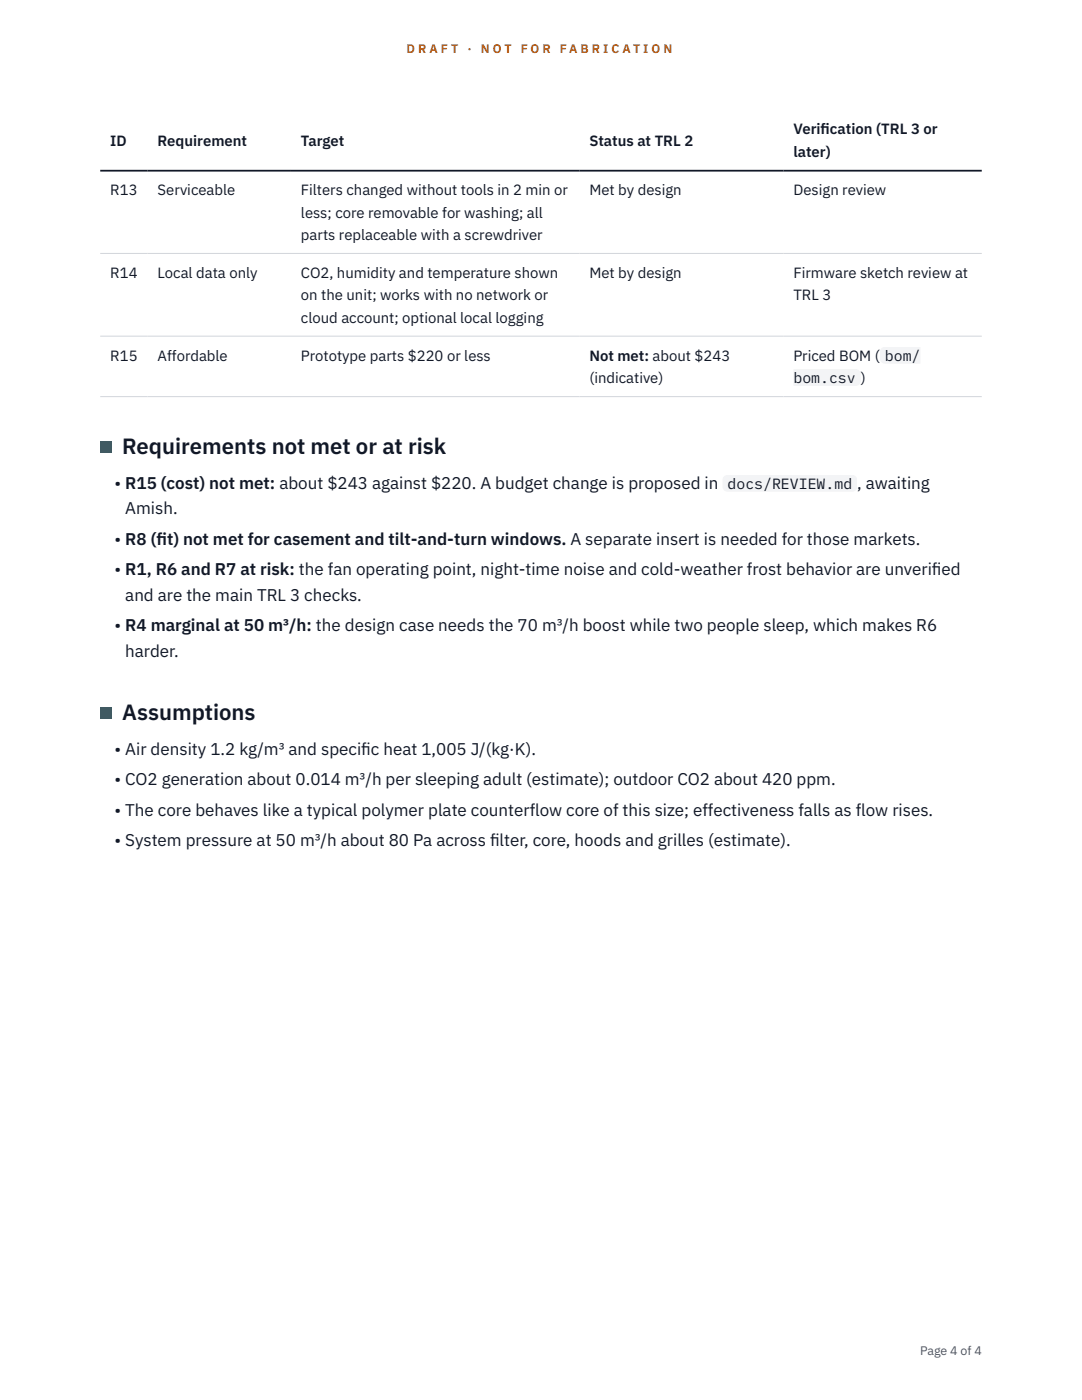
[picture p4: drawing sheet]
<svg xmlns="http://www.w3.org/2000/svg" width="216mm" height="279mm" viewBox="0 0 216 279" stroke-linecap="round" stroke-linejoin="round" font-family="sans-serif">
<defs><g id="words">
<g font-size="4.4" fill="#111827">
<text x="24.4" y="90.7">Requirements not met or at risk</text>
<text x="24.4" y="143.7">Assumptions</text>
</g>
<g font-size="3.4" fill="#111827">
<text x="22.9" y="97.6">• R15 (cost) not met: about $243 against $220. A budget change is proposed in</text>
<text x="171.1" y="97.6">, awaiting</text>
<text x="25" y="102.6">Amish.</text>
<text x="22.9" y="108.7">• R8 (f</text>
<text x="31.2" y="108.7">it) not met for casement and tilt-and-turn windows. A separate insert is needed for those markets.</text>
<text x="22.9" y="114.8">• R1, R6 and R7 at risk: the fan operating point, night-time noise and cold-weather frost behavior are unverif</text>
<text x="25" y="119.9">and are the main TRL 3 checks.</text>
<text x="186" y="114.8">ied</text>
<text x="22.9" y="126">• R4 marginal at 50 m³/h: the design case needs the 70 m³/h boost while two people sleep, which makes R6</text>
<text x="25" y="131">harder.</text>
<text x="22.9" y="150.6">• Air density 1.2 kg/m³ and specif</text>
<text x="72.1" y="150.6">ic heat 1,005 J/(kg·K).</text>
<text x="22.9" y="156.7">• CO2 generation about 0.014 m³/h per sleeping adult (estimate); outdoor CO2 about 420 ppm.</text>
<text x="22.9" y="162.8">• The core behaves like a typical polymer plate counterflow core of this size; effectiveness falls as flow rises.</text>
<text x="22.9" y="168.9">• System pressure at 50 m³/h about 80 Pa across f</text>
<text x="97.8" y="168.9">ilter, core, hoods and grilles (estimate).</text>
</g>
<g font-size="3" fill="#111827">
<text x="22" y="29.1">ID</text>
<text x="31.5" y="29.1">Requirement</text>
<text x="60.1" y="29.1">Target</text>
<text x="117.6" y="29.1">Status at TRL 2</text>
<text x="158.3" y="26.8">Verif</text>
<text x="163.7" y="26.8">ication (TRL 3 or</text>
<text x="158.3" y="31.3">later)</text>
<text x="22" y="39">R13</text>
<text x="31.5" y="39">Serviceable</text>
<text x="60.1" y="39">Filters changed without tools in 2 min or</text>
<text x="117.6" y="39">Met by design</text>
<text x="158.3" y="39">Design review</text>
<text x="60.1" y="43.4">less; core removable for washing; all</text>
<text x="60.1" y="47.9">parts replaceable with a screwdriver</text>
<text x="22" y="55.5">R14</text>
<text x="31.5" y="55.5">Local data only</text>
<text x="60.1" y="55.5">CO2, humidity and temperature shown</text>
<text x="60.1" y="59.9">on the unit; works with no network or</text>
<text x="117.6" y="55.5">Met by design</text>
<text x="158.3" y="55.5">Firmware sketch review at</text>
<text x="158.3" y="59.9">TRL 3</text>
<text x="60.1" y="64.4">cloud account; optional local logging</text>
<text x="22" y="72">R15</text>
<text x="31.5" y="72">Affordable</text>
<text x="60.1" y="72">Prototype parts $220 or less</text>
<text x="117.6" y="72">Not met: about $243</text>
<text x="117.6" y="76.5">(indicative)</text>
<text x="158.3" y="72">Priced BOM (</text>
<text x="158.3" y="76.5">bom.csv</text>
<text x="171.8" y="76.5">)</text>
<text x="176.6" y="72">bom/</text>
<text x="145.2" y="97.6">docs/REVIEW.md</text>
</g>
<g font-size="2.5" fill="#b45309">
<text x="81.1" y="10.5">D R A F T</text>
<text x="93.3" y="10.5">·</text>
<text x="95.9" y="10.5">N O T</text>
<text x="103.9" y="10.5">F O R</text>
<text x="111.7" y="10.5">F A B R I C A T I O N</text>
</g>
<text font-size="2.5" fill="#4b5563" x="183.6" y="270.3">Page 4 of 4</text>
</g></defs>
<path d="M20 50.6h175.9M20 67.1h175.9M20 79.2h175.9" fill="none" stroke="#d1d5db" stroke-width=".2"/>
<path d="M20 34.1h175.9" fill="none" stroke="#111827" stroke-width=".35"/>
<g fill="#f3f4f6">
<path d="M175.6 69.2h8.1v3.4h-8.1z"/>
<path d="M158.3 73.7h13.5v3.3h-13.5z"/>
</g>
<path d="M20 88.1h2.2v2.2h-2.2z" fill="#0f766e"/>
<path d="M144.2 94.8h26.9v3.3h-26.9z" fill="#f3f4f6"/>
<path d="M20 141.1h2.2v2.2h-2.2z" fill="#0f766e"/>
<use href="#words"/>
</svg>
